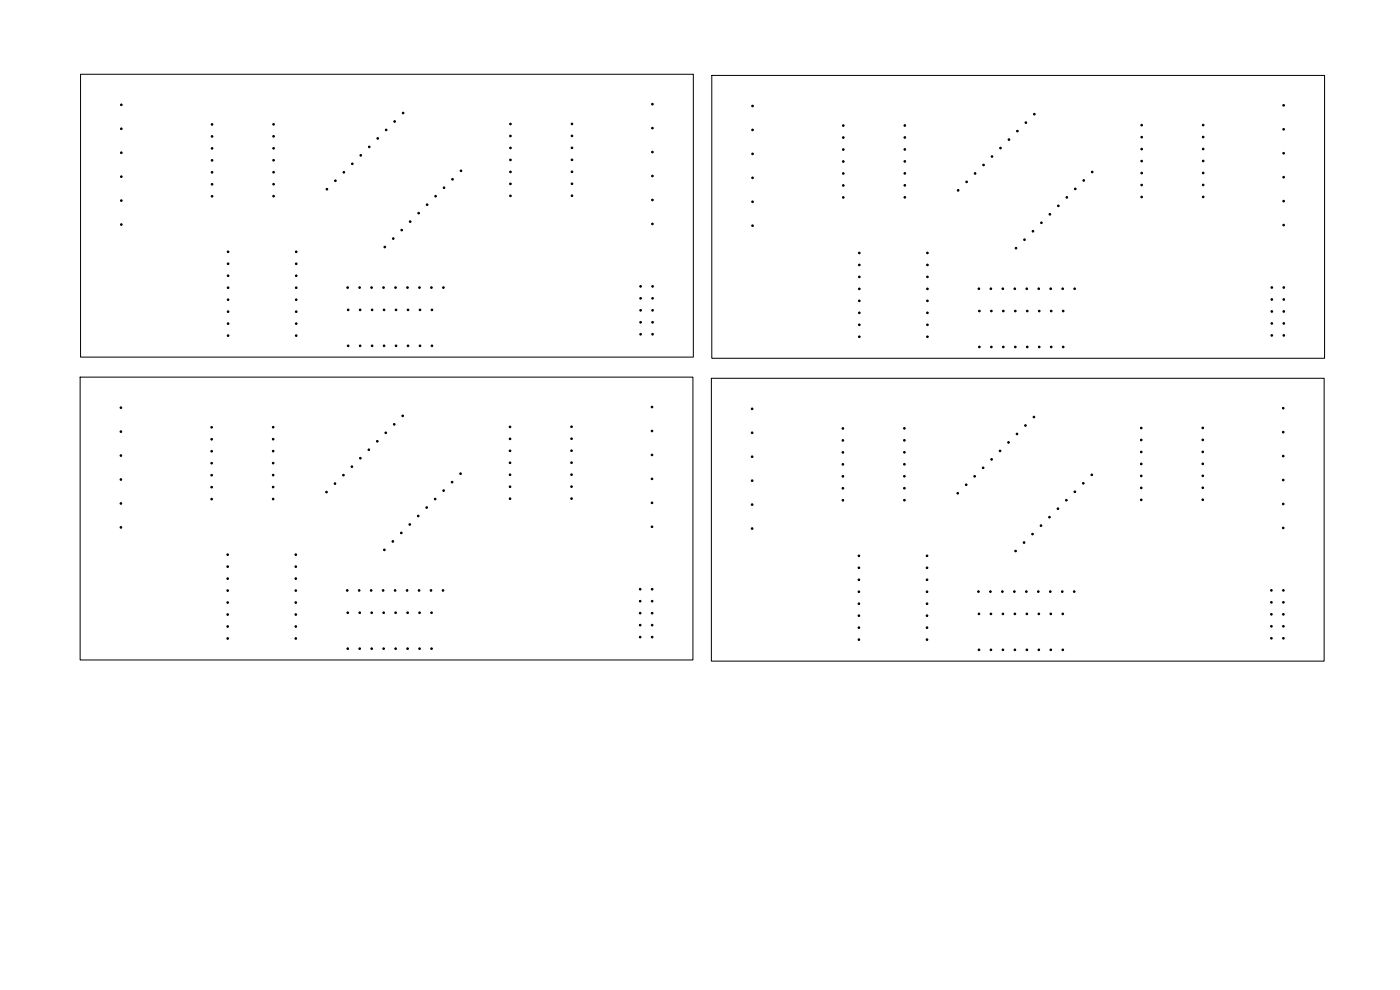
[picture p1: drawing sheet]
<svg xmlns="http://www.w3.org/2000/svg" width="297mm" height="210mm" viewBox="0 0 297 210" stroke-linecap="round" stroke-linejoin="round" font-family="sans-serif">
<path d="M17.1 15.8h130v60h-130zM151 16h130v60h-130zM17 80h130v60h-130zM150.9 80.2h130v60h-130z" fill="none" stroke="#000" stroke-width=".21"/>
<g fill="#000" stroke="#000" stroke-width=".21">
<circle cx="25.7" cy="37.5" r=".18"/>
<circle cx="25.7" cy="22.2" r=".18"/>
<circle cx="25.7" cy="32.4" r=".18"/>
<circle cx="25.7" cy="27.3" r=".18"/>
<circle cx="45" cy="31.5" r=".17"/>
<circle cx="45" cy="36.6" r=".17"/>
<circle cx="45" cy="28.9" r=".17"/>
<circle cx="45" cy="34" r=".17"/>
<circle cx="45" cy="26.4" r=".17"/>
<circle cx="45" cy="39.1" r=".17"/>
<circle cx="58" cy="31.5" r=".17"/>
<circle cx="58" cy="26.4" r=".17"/>
<circle cx="58" cy="39.1" r=".17"/>
<circle cx="58" cy="28.9" r=".17"/>
<circle cx="58" cy="34" r=".17"/>
<circle cx="58" cy="36.5" r=".17"/>
<circle cx="71.2" cy="38.3" r=".17"/>
<circle cx="72.9" cy="36.5" r=".18"/>
<circle cx="74.7" cy="34.8" r=".18"/>
<circle cx="76.5" cy="33" r=".17"/>
<circle cx="78.3" cy="31.2" r=".17"/>
<circle cx="80.1" cy="29.4" r=".17"/>
<circle cx="81.9" cy="27.6" r=".17"/>
<circle cx="83.7" cy="25.8" r=".17"/>
<circle cx="85.5" cy="24" r=".17"/>
<circle cx="94.2" cy="39.8" r=".17"/>
<circle cx="96" cy="38" r=".17"/>
<circle cx="97.8" cy="36.2" r=".17"/>
<circle cx="108.3" cy="26.3" r=".17"/>
<circle cx="108.3" cy="28.8" r=".17"/>
<circle cx="108.3" cy="39" r=".17"/>
<circle cx="108.3" cy="36.5" r=".17"/>
<circle cx="108.3" cy="31.4" r=".17"/>
<circle cx="108.3" cy="33.9" r=".17"/>
<circle cx="121.3" cy="36.4" r=".17"/>
<circle cx="121.3" cy="33.9" r=".17"/>
<circle cx="121.3" cy="28.8" r=".17"/>
<circle cx="121.3" cy="31.4" r=".17"/>
<circle cx="121.3" cy="39" r=".17"/>
<circle cx="121.3" cy="26.3" r=".17"/>
<circle cx="138.4" cy="32.3" r=".17"/>
<circle cx="138.4" cy="22.1" r=".17"/>
<circle cx="138.4" cy="37.3" r=".17"/>
<circle cx="138.4" cy="27.2" r=".17"/>
<circle cx="159.6" cy="32.6" r=".17"/>
<circle cx="159.6" cy="22.5" r=".17"/>
<circle cx="159.6" cy="27.6" r=".17"/>
<circle cx="159.6" cy="37.7" r=".17"/>
<circle cx="178.9" cy="34.3" r=".17"/>
<circle cx="178.9" cy="29.2" r=".17"/>
<circle cx="178.9" cy="36.8" r=".17"/>
<circle cx="178.9" cy="26.6" r=".17"/>
<circle cx="178.9" cy="31.7" r=".17"/>
<circle cx="178.9" cy="39.3" r=".17"/>
<circle cx="192" cy="34.2" r=".17"/>
<circle cx="192" cy="31.7" r=".17"/>
<circle cx="192" cy="29.2" r=".17"/>
<circle cx="192" cy="26.6" r=".17"/>
<circle cx="192" cy="39.3" r=".17"/>
<circle cx="192" cy="36.8" r=".17"/>
<circle cx="205.1" cy="38.6" r=".17"/>
<circle cx="206.9" cy="36.8" r=".17"/>
<circle cx="208.7" cy="35" r=".17"/>
<circle cx="210.4" cy="33.2" r=".18"/>
<circle cx="212.2" cy="31.4" r=".18"/>
<circle cx="214" cy="29.6" r=".17"/>
<circle cx="215.8" cy="27.8" r=".17"/>
<circle cx="217.6" cy="26" r=".17"/>
<circle cx="219.4" cy="24.2" r=".17"/>
<circle cx="229.9" cy="38.3" r=".17"/>
<circle cx="231.7" cy="36.5" r=".17"/>
<circle cx="242.2" cy="39.3" r=".17"/>
<circle cx="242.2" cy="26.6" r=".17"/>
<circle cx="242.2" cy="31.6" r=".17"/>
<circle cx="242.2" cy="34.2" r=".17"/>
<circle cx="242.2" cy="29.1" r=".17"/>
<circle cx="242.2" cy="36.7" r=".17"/>
<circle cx="255.2" cy="34.2" r=".18"/>
<circle cx="255.2" cy="29.1" r=".18"/>
<circle cx="255.2" cy="39.2" r=".18"/>
<circle cx="255.2" cy="36.7" r=".18"/>
<circle cx="255.2" cy="26.5" r=".18"/>
<circle cx="255.2" cy="31.6" r=".18"/>
<circle cx="272.3" cy="37.6" r=".18"/>
<circle cx="272.3" cy="22.3" r=".18"/>
<circle cx="272.3" cy="32.5" r=".18"/>
<circle cx="272.3" cy="27.4" r=".18"/>
<circle cx="25.7" cy="42.6" r=".18"/>
<circle cx="25.7" cy="47.6" r=".18"/>
<circle cx="45" cy="41.6" r=".17"/>
<circle cx="48.4" cy="56" r=".17"/>
<circle cx="48.4" cy="58.5" r=".17"/>
<circle cx="48.4" cy="53.4" r=".17"/>
<circle cx="58" cy="41.6" r=".17"/>
<circle cx="62.8" cy="58.5" r=".17"/>
<circle cx="62.8" cy="56" r=".17"/>
<circle cx="62.8" cy="53.4" r=".17"/>
<circle cx="69.4" cy="40.1" r=".18"/>
<circle cx="81.6" cy="52.4" r=".17"/>
<circle cx="83.4" cy="50.6" r=".17"/>
<circle cx="85.2" cy="48.8" r=".17"/>
<circle cx="87" cy="47" r=".17"/>
<circle cx="88.8" cy="45.2" r=".17"/>
<circle cx="90.6" cy="43.4" r=".17"/>
<circle cx="92.4" cy="41.6" r=".17"/>
<circle cx="108.3" cy="41.5" r=".17"/>
<circle cx="121.3" cy="41.5" r=".17"/>
<circle cx="138.4" cy="47.5" r=".17"/>
<circle cx="138.4" cy="42.4" r=".17"/>
<circle cx="159.6" cy="42.8" r=".17"/>
<circle cx="159.6" cy="47.9" r=".17"/>
<circle cx="178.9" cy="41.9" r=".17"/>
<circle cx="182.3" cy="56.2" r=".17"/>
<circle cx="182.3" cy="58.7" r=".17"/>
<circle cx="182.3" cy="53.7" r=".17"/>
<circle cx="192" cy="41.9" r=".17"/>
<circle cx="196.7" cy="58.7" r=".17"/>
<circle cx="196.7" cy="56.2" r=".17"/>
<circle cx="196.7" cy="53.7" r=".17"/>
<circle cx="203.3" cy="40.4" r=".17"/>
<circle cx="215.5" cy="52.6" r=".18"/>
<circle cx="217.3" cy="50.8" r=".18"/>
<circle cx="219.1" cy="49.1" r=".18"/>
<circle cx="220.9" cy="47.3" r=".17"/>
<circle cx="222.7" cy="45.5" r=".18"/>
<circle cx="224.5" cy="43.7" r=".18"/>
<circle cx="226.3" cy="41.9" r=".17"/>
<circle cx="228.1" cy="40.1" r=".17"/>
<circle cx="242.2" cy="41.8" r=".17"/>
<circle cx="255.2" cy="41.8" r=".18"/>
<circle cx="272.3" cy="47.7" r=".18"/>
<circle cx="272.3" cy="42.7" r=".18"/>
<circle cx="48.4" cy="66.1" r=".17"/>
<circle cx="48.4" cy="68.7" r=".17"/>
<circle cx="48.4" cy="61" r=".17"/>
<circle cx="48.4" cy="71.2" r=".17"/>
<circle cx="48.4" cy="63.6" r=".17"/>
<circle cx="62.8" cy="71.2" r=".17"/>
<circle cx="62.8" cy="66.1" r=".17"/>
<circle cx="62.8" cy="63.6" r=".17"/>
<circle cx="62.8" cy="61" r=".17"/>
<circle cx="62.8" cy="68.7" r=".17"/>
<circle cx="73.7" cy="61" r=".18"/>
<circle cx="73.9" cy="65.7" r=".17"/>
<circle cx="73.9" cy="73.4" r=".17"/>
<circle cx="76.3" cy="61" r=".18"/>
<circle cx="76.4" cy="65.7" r=".17"/>
<circle cx="76.4" cy="73.4" r=".17"/>
<circle cx="78.8" cy="61" r=".18"/>
<circle cx="78.9" cy="73.4" r=".17"/>
<circle cx="78.9" cy="65.7" r=".17"/>
<circle cx="81.4" cy="61" r=".18"/>
<circle cx="81.5" cy="73.4" r=".17"/>
<circle cx="81.5" cy="65.7" r=".17"/>
<circle cx="83.9" cy="61" r=".18"/>
<circle cx="84" cy="73.4" r=".17"/>
<circle cx="84" cy="65.7" r=".17"/>
<circle cx="86.4" cy="61" r=".18"/>
<circle cx="86.6" cy="65.7" r=".17"/>
<circle cx="86.6" cy="73.4" r=".17"/>
<circle cx="89" cy="61" r=".18"/>
<circle cx="89.1" cy="73.4" r=".17"/>
<circle cx="89.1" cy="65.7" r=".17"/>
<circle cx="91.5" cy="61" r=".18"/>
<circle cx="91.6" cy="73.4" r=".17"/>
<circle cx="91.6" cy="65.7" r=".17"/>
<circle cx="94.1" cy="61" r=".18"/>
<circle cx="135.9" cy="68.4" r=".18"/>
<circle cx="135.9" cy="63.3" r=".18"/>
<circle cx="135.9" cy="65.8" r=".18"/>
<circle cx="135.9" cy="70.9" r=".18"/>
<circle cx="135.9" cy="60.7" r=".18"/>
<circle cx="138.4" cy="60.7" r=".18"/>
<circle cx="138.4" cy="63.3" r=".18"/>
<circle cx="138.4" cy="70.9" r=".18"/>
<circle cx="138.4" cy="65.8" r=".18"/>
<circle cx="138.4" cy="68.4" r=".18"/>
<circle cx="182.3" cy="66.4" r=".17"/>
<circle cx="182.3" cy="71.4" r=".17"/>
<circle cx="182.3" cy="68.9" r=".17"/>
<circle cx="182.3" cy="61.3" r=".17"/>
<circle cx="182.3" cy="63.8" r=".17"/>
<circle cx="196.7" cy="63.8" r=".17"/>
<circle cx="196.7" cy="71.4" r=".17"/>
<circle cx="196.7" cy="68.9" r=".17"/>
<circle cx="196.7" cy="66.4" r=".17"/>
<circle cx="196.7" cy="61.3" r=".17"/>
<circle cx="207.7" cy="61.3" r=".17"/>
<circle cx="207.8" cy="66" r=".17"/>
<circle cx="207.8" cy="73.6" r=".17"/>
<circle cx="210.2" cy="61.3" r=".17"/>
<circle cx="210.3" cy="73.6" r=".17"/>
<circle cx="210.3" cy="66" r=".17"/>
<circle cx="212.7" cy="61.3" r=".17"/>
<circle cx="212.8" cy="66" r=".17"/>
<circle cx="212.8" cy="73.6" r=".17"/>
<circle cx="215.3" cy="61.3" r=".17"/>
<circle cx="215.4" cy="73.6" r=".17"/>
<circle cx="215.4" cy="66" r=".17"/>
<circle cx="217.8" cy="61.3" r=".17"/>
<circle cx="217.9" cy="66" r=".17"/>
<circle cx="217.9" cy="73.6" r=".17"/>
<circle cx="220.4" cy="61.3" r=".17"/>
<circle cx="220.5" cy="66" r=".17"/>
<circle cx="220.5" cy="73.6" r=".17"/>
<circle cx="222.9" cy="61.3" r=".17"/>
<circle cx="223" cy="73.6" r=".17"/>
<circle cx="223" cy="66" r=".17"/>
<circle cx="225.4" cy="61.3" r=".17"/>
<circle cx="225.5" cy="73.6" r=".17"/>
<circle cx="225.5" cy="66" r=".17"/>
<circle cx="228" cy="61.3" r=".17"/>
<circle cx="269.8" cy="63.5" r=".17"/>
<circle cx="269.8" cy="68.6" r=".17"/>
<circle cx="269.8" cy="66.1" r=".17"/>
<circle cx="269.8" cy="61" r=".17"/>
<circle cx="269.8" cy="71.1" r=".17"/>
<circle cx="272.4" cy="63.5" r=".17"/>
<circle cx="272.4" cy="61" r=".17"/>
<circle cx="272.4" cy="66.1" r=".17"/>
<circle cx="272.4" cy="68.6" r=".17"/>
<circle cx="272.4" cy="71.1" r=".17"/>
<circle cx="25.6" cy="91.6" r=".18"/>
<circle cx="25.6" cy="96.6" r=".18"/>
<circle cx="25.6" cy="86.5" r=".18"/>
<circle cx="44.9" cy="95.7" r=".18"/>
<circle cx="44.9" cy="93.2" r=".18"/>
<circle cx="44.9" cy="98.3" r=".18"/>
<circle cx="44.9" cy="90.6" r=".18"/>
<circle cx="58" cy="95.7" r=".17"/>
<circle cx="58" cy="93.2" r=".17"/>
<circle cx="58" cy="98.2" r=".17"/>
<circle cx="58" cy="90.6" r=".17"/>
<circle cx="74.7" cy="99" r=".18"/>
<circle cx="76.4" cy="97.2" r=".18"/>
<circle cx="78.2" cy="95.4" r=".18"/>
<circle cx="80" cy="93.6" r=".18"/>
<circle cx="81.8" cy="91.8" r=".17"/>
<circle cx="83.6" cy="90" r=".17"/>
<circle cx="85.4" cy="88.2" r=".17"/>
<circle cx="108.2" cy="95.6" r=".17"/>
<circle cx="108.2" cy="90.5" r=".17"/>
<circle cx="108.2" cy="98.2" r=".17"/>
<circle cx="108.2" cy="93.1" r=".17"/>
<circle cx="121.2" cy="90.5" r=".17"/>
<circle cx="121.2" cy="93.1" r=".17"/>
<circle cx="121.2" cy="95.6" r=".17"/>
<circle cx="121.2" cy="98.1" r=".17"/>
<circle cx="138.3" cy="96.5" r=".17"/>
<circle cx="138.3" cy="86.3" r=".17"/>
<circle cx="138.3" cy="91.4" r=".17"/>
<circle cx="159.6" cy="96.9" r=".17"/>
<circle cx="159.6" cy="86.7" r=".17"/>
<circle cx="159.6" cy="91.8" r=".17"/>
<circle cx="178.8" cy="96" r=".17"/>
<circle cx="178.8" cy="90.9" r=".17"/>
<circle cx="178.8" cy="98.5" r=".17"/>
<circle cx="178.8" cy="93.4" r=".17"/>
<circle cx="191.9" cy="98.5" r=".17"/>
<circle cx="191.9" cy="95.9" r=".17"/>
<circle cx="191.9" cy="90.9" r=".17"/>
<circle cx="191.9" cy="93.4" r=".17"/>
<circle cx="208.6" cy="99.2" r=".17"/>
<circle cx="210.4" cy="97.4" r=".17"/>
<circle cx="212.2" cy="95.6" r=".17"/>
<circle cx="214" cy="93.9" r=".17"/>
<circle cx="215.7" cy="92.1" r=".17"/>
<circle cx="217.5" cy="90.3" r=".17"/>
<circle cx="219.3" cy="88.5" r=".17"/>
<circle cx="242.1" cy="90.8" r=".17"/>
<circle cx="242.1" cy="98.4" r=".17"/>
<circle cx="242.1" cy="93.3" r=".17"/>
<circle cx="242.1" cy="95.9" r=".17"/>
<circle cx="255.2" cy="95.9" r=".18"/>
<circle cx="255.2" cy="90.8" r=".18"/>
<circle cx="255.2" cy="98.4" r=".18"/>
<circle cx="255.2" cy="93.3" r=".18"/>
<circle cx="272.2" cy="86.6" r=".18"/>
<circle cx="272.2" cy="96.8" r=".18"/>
<circle cx="272.2" cy="91.7" r=".18"/>
<circle cx="25.6" cy="101.7" r=".18"/>
<circle cx="25.6" cy="106.8" r=".18"/>
<circle cx="25.6" cy="111.9" r=".18"/>
<circle cx="44.9" cy="100.8" r=".18"/>
<circle cx="44.9" cy="103.3" r=".18"/>
<circle cx="44.9" cy="105.9" r=".18"/>
<circle cx="48.3" cy="117.7" r=".17"/>
<circle cx="58" cy="103.3" r=".17"/>
<circle cx="58" cy="105.9" r=".17"/>
<circle cx="58" cy="100.8" r=".17"/>
<circle cx="62.7" cy="117.7" r=".18"/>
<circle cx="69.3" cy="104.4" r=".17"/>
<circle cx="71.1" cy="102.6" r=".17"/>
<circle cx="72.9" cy="100.8" r=".17"/>
<circle cx="81.5" cy="116.6" r=".17"/>
<circle cx="83.3" cy="114.8" r=".18"/>
<circle cx="85.1" cy="113.1" r=".18"/>
<circle cx="86.9" cy="111.3" r=".17"/>
<circle cx="88.7" cy="109.5" r=".17"/>
<circle cx="90.5" cy="107.7" r=".17"/>
<circle cx="92.3" cy="105.9" r=".17"/>
<circle cx="94.1" cy="104.1" r=".17"/>
<circle cx="95.9" cy="102.3" r=".17"/>
<circle cx="97.7" cy="100.5" r=".17"/>
<circle cx="108.2" cy="103.2" r=".17"/>
<circle cx="108.2" cy="100.7" r=".17"/>
<circle cx="108.2" cy="105.8" r=".17"/>
<circle cx="121.2" cy="105.8" r=".17"/>
<circle cx="121.2" cy="103.2" r=".17"/>
<circle cx="121.2" cy="100.7" r=".17"/>
<circle cx="138.3" cy="111.7" r=".17"/>
<circle cx="138.3" cy="106.7" r=".17"/>
<circle cx="138.3" cy="101.6" r=".17"/>
<circle cx="159.6" cy="102" r=".17"/>
<circle cx="159.6" cy="112.1" r=".17"/>
<circle cx="159.6" cy="107" r=".17"/>
<circle cx="178.8" cy="101" r=".17"/>
<circle cx="178.8" cy="106.1" r=".17"/>
<circle cx="178.8" cy="103.6" r=".17"/>
<circle cx="182.2" cy="117.9" r=".17"/>
<circle cx="191.9" cy="103.6" r=".17"/>
<circle cx="191.9" cy="106.1" r=".17"/>
<circle cx="191.9" cy="101" r=".17"/>
<circle cx="196.7" cy="117.9" r=".17"/>
<circle cx="203.2" cy="104.6" r=".17"/>
<circle cx="205" cy="102.8" r=".17"/>
<circle cx="206.8" cy="101" r=".17"/>
<circle cx="215.5" cy="116.9" r=".17"/>
<circle cx="217.2" cy="115.1" r=".17"/>
<circle cx="219" cy="113.3" r=".17"/>
<circle cx="220.8" cy="111.5" r=".17"/>
<circle cx="222.6" cy="109.7" r=".17"/>
<circle cx="224.4" cy="107.9" r=".18"/>
<circle cx="226.2" cy="106.1" r=".18"/>
<circle cx="228" cy="104.3" r=".18"/>
<circle cx="229.8" cy="102.5" r=".18"/>
<circle cx="231.6" cy="100.7" r=".17"/>
<circle cx="242.1" cy="101" r=".17"/>
<circle cx="242.1" cy="106" r=".17"/>
<circle cx="242.1" cy="103.5" r=".17"/>
<circle cx="255.2" cy="106" r=".18"/>
<circle cx="255.2" cy="103.5" r=".18"/>
<circle cx="255.2" cy="100.9" r=".18"/>
<circle cx="272.2" cy="106.9" r=".18"/>
<circle cx="272.2" cy="101.8" r=".18"/>
<circle cx="272.2" cy="112" r=".18"/>
<circle cx="48.3" cy="135.4" r=".17"/>
<circle cx="48.3" cy="130.4" r=".17"/>
<circle cx="48.3" cy="127.8" r=".17"/>
<circle cx="48.3" cy="132.9" r=".17"/>
<circle cx="48.3" cy="122.7" r=".17"/>
<circle cx="48.3" cy="125.3" r=".17"/>
<circle cx="48.3" cy="120.2" r=".17"/>
<circle cx="62.7" cy="130.4" r=".18"/>
<circle cx="62.7" cy="127.8" r=".18"/>
<circle cx="62.7" cy="132.9" r=".18"/>
<circle cx="62.7" cy="135.4" r=".18"/>
<circle cx="62.7" cy="122.7" r=".18"/>
<circle cx="62.7" cy="125.3" r=".18"/>
<circle cx="62.7" cy="120.2" r=".18"/>
<circle cx="73.7" cy="125.2" r=".17"/>
<circle cx="73.8" cy="130" r=".17"/>
<circle cx="73.8" cy="137.6" r=".17"/>
<circle cx="76.2" cy="125.2" r=".17"/>
<circle cx="76.3" cy="137.6" r=".17"/>
<circle cx="76.3" cy="130" r=".17"/>
<circle cx="78.7" cy="125.2" r=".17"/>
<circle cx="78.8" cy="137.6" r=".17"/>
<circle cx="78.8" cy="130" r=".17"/>
<circle cx="81.3" cy="125.2" r=".17"/>
<circle cx="81.4" cy="137.6" r=".17"/>
<circle cx="81.4" cy="130" r=".17"/>
<circle cx="83.8" cy="125.2" r=".17"/>
<circle cx="83.9" cy="137.6" r=".17"/>
<circle cx="83.9" cy="130" r=".17"/>
<circle cx="86.4" cy="125.2" r=".17"/>
<circle cx="86.5" cy="137.6" r=".17"/>
<circle cx="86.5" cy="130" r=".17"/>
<circle cx="88.9" cy="125.2" r=".17"/>
<circle cx="89" cy="130" r=".17"/>
<circle cx="89" cy="137.6" r=".17"/>
<circle cx="91.4" cy="125.2" r=".17"/>
<circle cx="91.5" cy="130" r=".17"/>
<circle cx="91.5" cy="137.6" r=".17"/>
<circle cx="94" cy="125.2" r=".17"/>
<circle cx="135.8" cy="130.1" r=".17"/>
<circle cx="135.8" cy="132.6" r=".17"/>
<circle cx="135.8" cy="127.5" r=".17"/>
<circle cx="135.8" cy="135.2" r=".17"/>
<circle cx="135.8" cy="125" r=".17"/>
<circle cx="138.3" cy="130.1" r=".17"/>
<circle cx="138.3" cy="135.2" r=".17"/>
<circle cx="138.3" cy="127.5" r=".17"/>
<circle cx="138.3" cy="132.6" r=".17"/>
<circle cx="138.3" cy="125" r=".17"/>
<circle cx="182.2" cy="128.1" r=".17"/>
<circle cx="182.2" cy="130.6" r=".17"/>
<circle cx="182.2" cy="133.1" r=".17"/>
<circle cx="182.2" cy="135.7" r=".17"/>
<circle cx="182.2" cy="123" r=".17"/>
<circle cx="182.2" cy="125.5" r=".17"/>
<circle cx="182.2" cy="120.4" r=".17"/>
<circle cx="196.7" cy="133.1" r=".17"/>
<circle cx="196.7" cy="130.6" r=".17"/>
<circle cx="196.7" cy="128.1" r=".17"/>
<circle cx="196.7" cy="135.7" r=".17"/>
<circle cx="196.7" cy="125.5" r=".17"/>
<circle cx="196.7" cy="123" r=".17"/>
<circle cx="196.7" cy="120.4" r=".17"/>
<circle cx="207.6" cy="125.5" r=".17"/>
<circle cx="207.7" cy="137.8" r=".17"/>
<circle cx="207.7" cy="130.2" r=".17"/>
<circle cx="210.1" cy="125.5" r=".17"/>
<circle cx="210.2" cy="137.8" r=".17"/>
<circle cx="210.2" cy="130.2" r=".17"/>
<circle cx="212.7" cy="125.5" r=".17"/>
<circle cx="212.8" cy="130.2" r=".17"/>
<circle cx="212.8" cy="137.8" r=".17"/>
<circle cx="215.2" cy="125.5" r=".17"/>
<circle cx="215.3" cy="130.2" r=".17"/>
<circle cx="215.3" cy="137.8" r=".17"/>
<circle cx="217.7" cy="125.5" r=".17"/>
<circle cx="217.8" cy="137.8" r=".17"/>
<circle cx="217.8" cy="130.2" r=".17"/>
<circle cx="220.3" cy="125.5" r=".17"/>
<circle cx="220.4" cy="137.8" r=".17"/>
<circle cx="220.4" cy="130.2" r=".17"/>
<circle cx="222.8" cy="125.5" r=".17"/>
<circle cx="222.9" cy="130.2" r=".17"/>
<circle cx="222.9" cy="137.8" r=".17"/>
<circle cx="225.4" cy="125.5" r=".17"/>
<circle cx="225.5" cy="137.8" r=".17"/>
<circle cx="225.5" cy="130.2" r=".17"/>
<circle cx="227.9" cy="125.5" r=".17"/>
<circle cx="269.7" cy="135.4" r=".17"/>
<circle cx="269.7" cy="132.9" r=".17"/>
<circle cx="269.7" cy="127.8" r=".17"/>
<circle cx="269.7" cy="130.3" r=".17"/>
<circle cx="269.7" cy="125.2" r=".17"/>
<circle cx="272.3" cy="130.3" r=".17"/>
<circle cx="272.3" cy="135.4" r=".17"/>
<circle cx="272.3" cy="127.8" r=".17"/>
<circle cx="272.3" cy="132.9" r=".17"/>
<circle cx="272.3" cy="125.2" r=".17"/>
</g>
</svg>
